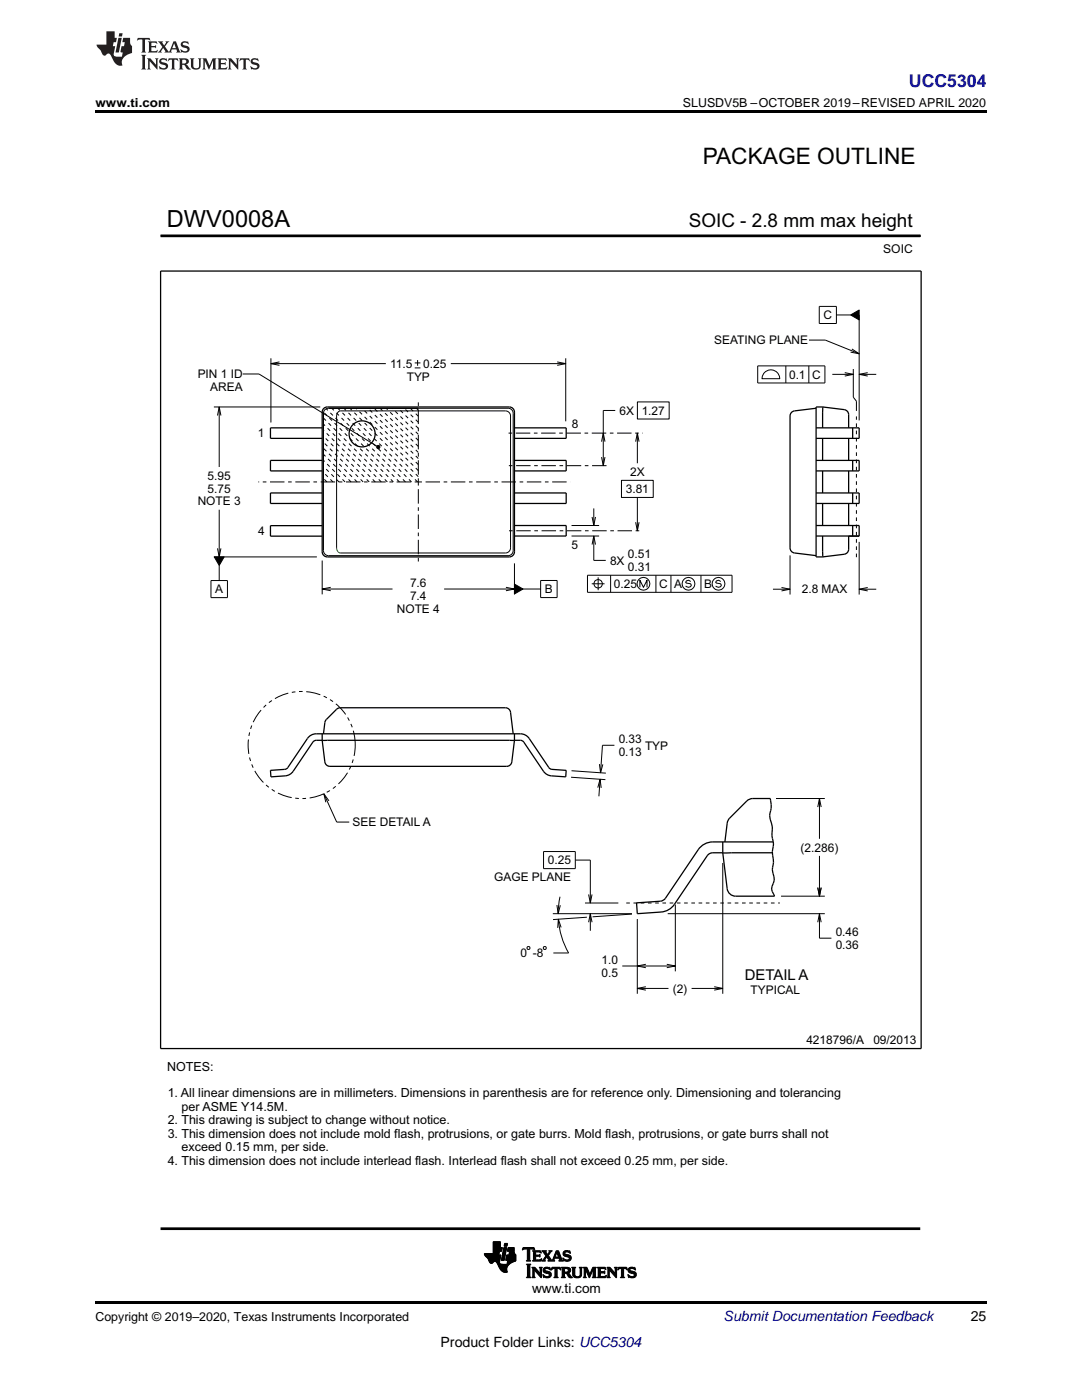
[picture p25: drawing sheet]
<svg xmlns="http://www.w3.org/2000/svg" width="216mm" height="279mm" viewBox="0 0 216 279" stroke-linecap="round" stroke-linejoin="round" font-family="sans-serif">
<defs><g id="words">
<text font-size="4.7" x="33.3" y="45.4">DWV0008A</text>
<text font-size="4.5" x="140.2" y="32.7">PACKAGE OUTLINE</text>
<text font-size="3.8" x="137.4" y="45.4">SOIC - 2.8 mm max height</text>
<text font-size="3.5" fill="#00f" x="181.4" y="17.3">UCC5304</text>
<text font-size="3" x="148.6" y="195.6">DETAIL A</text>
<text font-size="2.8" fill="#0000c8" x="144.4" y="263.6">Submit Documentation Feedback</text>
<g font-size="2.8">
<text x="193.7" y="263.6">25</text>
<text x="87.9" y="268.9">Product Folder Links: UCC5304</text>
</g>
<text font-size="2.7" x="106.2" y="258">www.ti.com</text>
<g font-size="2.5">
<text x="19" y="21.4">www.ti.com</text>
<text x="136.3" y="21.4">SLUSDV5B –OCTOBER 2019–REVISED APRIL 2020</text>
<text x="33.3" y="213.7">NOTES:</text>
<text x="33.5" y="219">1. All linear dimensions are in millimeters. Dimensions in parenthesis are for reference only. Dimensioning and tolerancing</text>
<text x="36.2" y="221.7">per ASME Y14.5M.</text>
<text x="33.5" y="224.4">2. This drawing is subject to change without notice.</text>
<text x="33.5" y="227.1">3. This dimension does not include mold flash, protrusions, or gate burrs. Mold flash, protrusions, or gate burrs shall not</text>
<text x="33.5" y="232.5">4. This dimension does not include interlead flash. Interlead flash shall not exceed 0.25 mm, per side.</text>
<text x="36.2" y="229.8">exceed 0.15 mm, per side.</text>
<text x="19" y="263.6">Copyright © 2019–2020, Texas Instruments Incorporated</text>
</g>
<g font-size="2.4">
<text x="176.2" y="50.5">SOIC</text>
<text x="164.3" y="63.7">C</text>
<text x="142.5" y="68.7">SEATING PLANE</text>
<text x="39.4" y="75.5">PIN 1 ID</text>
<text x="77.8" y="73.4">11.5</text>
<text x="81.2" y="76">TYP</text>
<text x="84.5" y="73.4">0.25</text>
<text x="157.4" y="75.6">0.1 C</text>
<text x="42" y="78">AREA</text>
<text x="123.6" y="82.8">6X 1.27</text>
<text x="51.5" y="87.3">1</text>
<text x="114.1" y="85.5">8</text>
<text x="41.4" y="95.8">5.95</text>
<text x="125.7" y="95">2X</text>
<text x="39.4" y="100.9">NOTE 3</text>
<text x="41.4" y="98.3">5.75</text>
<text x="124.9" y="98.4">3.81</text>
<text x="51.5" y="106.9">4</text>
<text x="114" y="109.5">5</text>
<text x="121.7" y="112.7">8X</text>
<text x="125.3" y="111.4">0.51</text>
<text x="125.3" y="114">0.31</text>
<text x="42.9" y="118.4">A</text>
<text x="81.8" y="117.1">7.6</text>
<text x="81.8" y="119.7">7.4</text>
<text x="108.7" y="118.4">B</text>
<text x="122.5" y="117.4">0.25</text>
<text x="131.5" y="117.4">C A</text>
<text x="140.5" y="117.4">B</text>
<text x="160" y="118.4">2.8 MAX</text>
<text x="79.2" y="122.2">NOTE 4</text>
<text x="123.5" y="148.3">0.33</text>
<text x="128.7" y="149.6">TYP</text>
<text x="123.5" y="150.9">0.13</text>
<text x="70.4" y="164.9">SEE DETAIL A</text>
<text x="109.3" y="172.5">0.25</text>
<text x="159.7" y="170">(2.286)</text>
<text x="98.6" y="175.9">GAGE PLANE</text>
<text x="103.8" y="191">0 -8</text>
<text x="166.8" y="186.8">0.46</text>
<text x="166.8" y="189.4">0.36</text>
<text x="120" y="192.4">1.0</text>
<text x="120" y="194.9">0.5</text>
<text x="134.2" y="198.1">(2)</text>
<text x="149.8" y="198.3">TYPICAL</text>
<text x="160.9" y="208.4">4218796/A</text>
<text x="174.3" y="208.4">09/2013</text>
</g>
</g></defs>
<path d="M19 22h177.8v.5h-177.8zM169.7 62.9l1.7-1v1.9zM75.2 89.1l.2-.2h.3l.1 .3-.1 .3h-.3l-.2-.1zM42.8 111.1h1.9l-1 1.7zM102.7 116.6l1.7 1-1.7 .9zM19 259.7h177.8v.5h-177.8z" fill="#000"/>
<g fill="none" stroke="#000" stroke-width=".2">
<path d="M32 47.1h151.6M183.6 46.9v.4M48.4 74.6h3.3l23.5 14.4M54.1 71.5v12.8M54.1 72.6h22.9M55.8 72.2l-1.7 .4 1.7 .3M82.8 72.4h1.1M82.8 73.4h1.1M83.3 71.9v1.1M90 72.6h22.9M111.2 72.2l1.7 .4-1.7 .3M112.9 71.5v12.6"/>
<path d="M151.2 73h13.4v3.4h-13.4zM152.8 74.2a1.78 1.78 0 0 1 1.8-.2 1.78 1.78 0 0 1 1 1.6h-3.6l.1-.5zM156.8 73v3.4M161.4 73v3.4M161.4 67.9h3.3l6.7 2.7M163.5 61.2h3.4v3.4h-3.4zM166.1 74.7h4.2M166.9 62.9h2.8M168.6 74.4l1.7 .3-1.7 .4M169.7 62.9l1.7-1v1.9zM170 69.6l1.4 1-1.7-.3M170.3 73.6v5.7l.6 .8v1.9"/>
<path d="M171.4 62.9v21M171.4 74.7h3.4M173.1 74.4l-1.7 .3 1.7 .4M42.7 81.2h21.2M43.4 82.9l.3-1.7 .4 1.7M43.7 81.2v12M64.8 81.8l.7-.3h35.9l.6 .2 .3 .3 .1 .5v27.4l-.2 .6-.4 .3-.4 .1h-35.8l-.7-.2-.3-.4-.1-.4v-27.4zM75.2 89.1l.2-.2h.3l.1 .3-.1 .3h-.3l-.2-.1zM120 88.1l.4-1.7 .3 1.7M120 91.2l.4 1.7 .3-1.7M122.8 81.9h-2.4v11M124 95.9h6.3v3.4h-6.3z"/>
<path d="M126.8 88.1l.4-1.7 .3 1.7M127.2 86.4v6.1M127.2 99.3v6.6M127.2 80.2h6.3v3.4h-6.3zM42.1 115.9h3.3v3.4h-3.3zM42.7 111.1h20.5M42.8 111.1h1.9l-1 1.7zM43.4 109.4l.3 1.7 .4-1.7M43.7 101.7v9.4M43.7 112.8v3.1M64.3 117.6h14M64.3 111.9v6.7"/>
<path d="M66 117.2l-1.7 .4 1.7 .3M67.2 109.3v-26.3l.1-.5 .3-.4 .3-.1h33l.7 .4 .3 .6v26.3l-.4 .8-.6 .3h-33M88.6 117.6h14.1M100.9 117.2l1.8 .4-1.8 .3M102.7 116.6l1.7 1-1.7 .9zM102.7 112.4v6.2M104.4 117.6h3.5M107.9 115.8h3.3v3.5h-3.3zM114 107h5.5M114 104.9h5.5M117.2 114.8h28.9v3.4h-28.9zM118.1 116.5h2.5"/>
<path d="M118.1 108.7l.4-1.7 .3 1.7M118.1 103.2l.4 1.7 .3-1.7M118.5 107v4.8h2.4M118.5 101.5v3.4M119.4 115.2v2.6M121.8 114.8v3.4M126.8 104.2l.4 1.7 .3-1.7M127.7 117.2v-1.4l.7 1.4 .7-1.4v1.4M130.9 114.8v3.4M133.9 114.8v3.4M137.8 116.1l-.4-.3-.4 .1-.2 .3 1 .3 .1 .3-.1 .3-.4 .1-.6-.3M139.9 114.8v3.4"/>
<path d="M143.8 116.1l-.4-.3-.5 .1-.1 .3 1 .3 .1 .3-.1 .3-.4 .1-.6-.3M154.2 117.6h3.4M155.9 117.2l1.7 .4-1.7 .3M157.6 110.8v7.9M171.4 117.6h3.4M171.4 108.1v10.6M173.1 117.2l-1.7 .4 1.7 .3M64.6 158.4l2.6 5.7h2.5M65.6 159.8l-1-1.4 .4 1.7M113.9 155.1l6.9 .5M114 153.8l6.9 .5M119.3 157.2l.4-1.7 .3 1.7"/>
<path d="M119.6 152.5l.2 1.7 .5-1.7M119.7 155.5l-.2 3.4M122.6 148.7h-2.4l-.4 5.5M154.8 159.4h9.8M163.5 159.4v8M108.5 169.9h6.3v3.5h-6.3zM111.7 179l-.3 3.3M114.8 171.6h3v8.6M117.5 178.5l.3 1.7 .3-1.7M144.2 172.2v26.1M155.9 178.9h8.7M163.2 177.1l.3 1.8 .4-1.8"/>
<path d="M163.2 161.1l.3-1.7 .4 1.7M163.5 170.8v8.1M105.3 188.9l.4 .2-.1 .4-.4-.2zM108.6 188.9l.4 .2-.2 .4-.4-.2zM110.3 182.3h15.8M111.1 180.6l.3 1.7 .4-1.6M111.4 183.4a15.8 15.8 0 0 0 2.1 6.8h-3.1M112 185.1l-.6-1.7-.1 1.8M116.7 180.2h6.7M117.1 183.1l-6.8 .4M117.5 184.1l.3-1.8 .3 1.8M117.8 182.3v3.5"/>
<path d="M124.2 192.8h10.6M126.1 182.4l-7.9 .6M127.2 183.4v14.9M127.2 197.3h6.2M128.9 192.4l-1.7 .4 1.7 .3M128.9 196.9l-1.7 .4 1.7 .3M133 192.4l1.8 .4-1.8 .3M133.2 182.3h31.4M134.8 180.5v13.4M138 197.3h6.2M142.5 196.9l1.7 .4-1.7 .3M163.2 184.1l.3-1.8 .4 1.8"/>
<path d="M163.5 182.3v4.9h2.4M96.6 250.2h3M96.7 250.3h2.9M96.7 250.4h2.9M96.7 250.4h2.8M96.7 250.5h3.3l-.2 1M96.8 250.6h3.1M96.9 250.7h3M96.9 250.8h3M97 250.8h2.9M97.1 250.9h2.8M97.1 251h2.8"/>
<path d="M97.2 251h2.6M97.3 251.1h2.5M97.3 251.2h2.5M97.4 251.2h2.4M97.4 251.3h2.4M97.4 251.3l.5 .8h.3l.4-.3h.4l.8 1.5 .6 .5 .4 .1h.5l-.2-.7M97.4 251.4h2.4M97.5 251.4h2.3M97.5 251.5h2.3M97.5 251.6h2.2M97.6 251.6h2.1M97.6 251.7h2.1"/>
<path d="M97.6 251.8h1M97.7 251.8h.8M97.7 251.9h.7M97.7 252h.7M97.8 252.1h.5M97.9 252.1h.3M98.4 250.1h1.2M98.4 250h1.2M98.4 249.9h1.3M98.4 249.8h1.3M98.4 249.7h1.3M98.4 250.2v-2.4h1.5v1.2h.4l-.2 .7h-.4l-.2 .8"/>
<path d="M98.4 249.7h1.7M98.4 249.6h1.7M98.4 249.5h1.7M98.4 249.5h1.8M98.4 249.4h1.8M98.4 249.3h1.8M98.4 249.2h1.8M98.4 249.1h1.8M98.4 249h1.9M98.4 248.9h1.5M98.4 248.8h1.5M98.4 248.7h1.5"/>
<path d="M98.4 248.6h1.5M98.4 248.5h1.5M98.4 248.4h1.5M98.4 248.3h1.5M98.4 248.2h1.5M98.4 248.1h1.5M98.4 248h1.5M98.4 247.9h1.5M98.9 251.8h.8M99 251.8h.7M99.1 251.9h.6M99.1 252h.6"/>
<path d="M99.2 252.1h.5M99.2 252.2h.6M99.3 252.3h.6M99.3 252.3h1M99.3 252.4h2.3M99.4 252.5h2.1M99.4 252.5h2M99.4 252.6h2M99.5 252.7h1.8M99.5 252.8h1.7M99.6 252.9h1.6M99.6 250.2h-3l.2 .4 .6 .7"/>
<path d="M99.6 253h1.6M99.7 253.1h1.4M99.7 251.8v.3l.2 .2h1.7M99.7 253.2h1.4M99.8 251.5l-.1 .3M99.8 253.3h1.3M99.9 253.4h1.2M99.9 253.5h1.2M100 253.5h1.1M100 251.5h.6M100 251.4h.6M100.1 251.4h.5"/>
<path d="M100.1 251.3h.6M100.1 253.6h1.1M100.1 251.2h.6M100.1 251.1h.6M100.1 251h.6M100.1 250.9h.6M100.2 253.7h1M100.2 250.8h.6M100.2 250.7h.6M100.2 250.6h.6M100.2 250.5h.6M100.2 250.4h.6"/>
<path d="M100.3 250.4h.5M100.3 250.3h.6M100.3 250.2h.6M100.3 250.1h.6M100.3 250h.6M100.3 249.9h.6M100.4 253.8h.8M100.4 249.8h.6M100.4 249.7h.6M100.4 249.6h.6M100.4 249.5h.6M100.4 249.4h.6"/>
<path d="M100.5 249.3h.5M100.5 249.3h.6M100.5 249.2h.6M100.5 249.1h.6M100.5 253.9h.7M100.5 249h.6M100.5 249h.6l-.5 2.6h-.6zM100.6 248.7h.6M100.6 248.6h.6M100.6 248.5h.6M100.6 248.4h.6M100.7 248.3h.5"/>
<path d="M100.7 248.3h.6M100.7 248.2h.6M100.7 248.1h.6l-.1 .6h-.6zM100.8 253.9h.1M100.9 251.4h2.1M100.9 251.3v.2l.4 .1M100.9 251.3h2.1M100.9 251.5h2.1M100.9 251.2h2.1M100.9 251.2v.1M101 251.1h2M101 251h2"/>
<path d="M101 250.9h2M101 250.8h2M101 250.7h2M101 250.6h2M101.1 250.6h1.9M101.2 252.3h.5M101.2 252.2h.6M101.2 252.1h.7M101.2 252.1h.8M101.2 252h.9M101.2 251.9h1M101.2 249.7h1.4"/>
<path d="M101.2 251.8h1.2M101.3 249.6h1.3M101.3 251.8h1.3M101.3 249.5h1.3M101.3 251.7h1.5M101.3 251.6h1.7M101.3 249.4h1.3M101.3 251.6l-.1 .7M101.3 249.3h1.3M101.3 249.2h1.3M101.3 249.1h1.3M101.4 249.1h1.2"/>
<path d="M101.4 249h1.2M101.5 250.5l.2-.8h-.5l.2-.7h1.2v1l.4 .4v1.3M101.5 250.4h1.4M101.6 250.3h1.2M101.6 250.2h1.1M101.6 250.1h1.1M101.6 250h1M101.6 249.9h1M101.7 249.8h.9M101.7 249.7h.9M101.8 252.2l-.5 .5-.2 .5M103 251.7l-1.2 .5"/>
<path d="M103 250.5h-1.9l-.2 .7M104.2 249.4h.1M104.3 249.3h.2M104.3 249.2h2.3M104.3 249.1h2.3M104.4 249h2.2M105 251.6h.9M105 255h1M105.1 252.4h.8M105.2 251.5h.6M105.2 254.9h.6M105.2 249.3h.5"/>
<path d="M105.2 252.5h.6M105.2 251.4h.5M105.2 249.4l-.1-.1h-.4l-.5 .2 .2-.5h2.2l.1 .5-.5-.2h-.4l-.1 .1M105.2 251.3l-.2 .3M105.2 251.3h.5M105.2 251.2h.5M105.2 251.1h.5M105.2 251h.5M105.2 250.9h.5M105.2 250.8h.5M105.2 250.7h.5M105.2 250.6h.5"/>
<path d="M105.2 250.5h.5M105.2 250.4h.5M105.2 250.3h.5M105.2 250.2h.5M105.2 250.1h.5M105.2 250h.5M105.2 249.9h.5M105.2 249.8h.5M105.2 249.7h.5M105.2 249.6h.5M105.2 249.5h.5M105.2 249.4h.5"/>
<path d="M105.2 249.4v1.9M105.2 254.8h.5M105.2 252.6h.5M105.2 254.7h.5M105.2 254.7v-2.1l-.2-.3h1l-.3 .3v2.1M105.2 254.7l-.2 .3h1l-.3-.3M105.2 254.6h.5M105.2 254.5h.5M105.2 254.4h.5M105.2 254.3h.5M105.2 254.2h.5M105.2 254.1h.5"/>
<path d="M105.2 254h.5M105.2 253.9h.5M105.2 253.8h.5M105.2 253.7h.5M105.2 253.6h.5M105.2 253.5h.5M105.2 253.4h.5M105.2 253.3h.5M105.2 253.2h.5M105.2 253.1h.5M105.2 253h.5M105.2 252.9h.5"/>
<path d="M105.2 252.8h.5M105.2 252.7h.5M105.7 251.3l.2 .3M105.7 249.4v1.9M106.1 255h.7M106.1 252.9h.6M106.2 253h.6M106.2 251.6h1.8M106.3 254.9h.4M106.3 253.1h.6M106.3 254.8h.3M106.3 249.7h1.6"/>
<path d="M106.3 253.2h.7M106.3 254.7l-.2 .3h.7l-.2-.3M106.3 254.7h.3M106.3 254.6h.3M106.3 254.5h.3M106.3 254.4h.3M106.3 254.3h.3M106.3 254.2h.3M106.3 254.1h.3M106.3 254h.3M106.3 253.9h.3M106.3 253.8h.3"/>
<path d="M106.3 253.7h.3M106.3 253.6h.3M106.3 253.5h.3M106.3 253.4h.9M106.3 253.3h.8M106.4 251.5h1.6M106.4 249.8h1.5M106.4 251.4h.5M106.4 249.9h.5M106.4 249.9l-.2-.3h1.7l.1 .5M106.4 251.3l-.2 .3M106.4 250.5h1.1l.3-.2-.1 .5"/>
<path d="M106.4 251.3h.5M106.4 251.2h.5M106.4 251.1h.5M106.4 251h.5M106.4 250.9h.5M106.4 250.8h.5M106.4 250.7h.5M106.4 250.7h1.4M106.4 250.6h1.4M106.4 250.4h.5M106.4 250.3h.5M106.4 250.2h.5"/>
<path d="M106.4 250.1h.5M106.4 250h.5M106.4 249.9v1.4M106.5 249.3h.2M106.6 253.5h.1M106.6 253.5v1.2M106.6 253.5l1.5 1.5v-1.8l.1-.3h-.6l.2 .3v.9M106.6 249.4h.1M106.7 253.5h.5M106.7 253.6h.6M106.8 253.7h.6M106.9 250l.1-.1h.5l.5 .2"/>
<path d="M106.9 250v.5M106.9 253.8h.6M107 253.9h.6M107.1 254h.6M107.2 254.1h.9M107.2 254.2h.9M107.3 254.3h.8M107.4 254.4h.7M107.5 254.5h.6M107.5 250.5h.3M107.6 254.6h.5M107.6 252.9h.6"/>
<path d="M107.6 250.7h.2M107.7 251.4h.3M107.7 250.4h.1M107.7 254.7h.4M107.7 249.9h.3M107.7 250.9l-.2-.2h-.6v.7h.8l.4-.2-.2 .5-1.7-.1M107.7 253h.4M107.7 254.8h.4M107.8 253.1h.3M107.8 254.1l-1.1-1.2h-.6l.2 .3v1.5M107.8 253.2h.3M107.8 254h.3"/>
<path d="M107.8 253.9h.3M107.8 253.8h.3M107.8 253.7h.3M107.8 253.6h.3M107.8 253.5h.3M107.8 253.4h.3M107.8 253.3h.3M107.8 254.9h.3M107.8 250h.2M107.9 251.3h.2M107.9 255h.2M107.9 250.1h.1"/>
<path d="M108 251.2h.1M108.1 251.6h.7M108.2 249.7h.8M108.3 251.5h.4M108.3 254.4l.8 .4 .4-.1 .1-.2M108.3 254.4h.1M108.3 249.8h.6M108.3 254.5h.2M108.4 254.6h.2M108.4 253.5l.2 .4 .9 .3 .1 .3M108.4 253.5h.4M108.4 253.4h.3"/>
<path d="M108.4 253.6h.5M108.4 251.4h.3M108.4 254.7h.3M108.4 253.3h.3M108.4 253.7h.9M108.4 249.9h.5M108.4 254.8h.7M108.4 253.2h.4M108.4 254.9h1.4M108.4 253.8h1.2M108.4 251.3l-.3 .3M108.5 251.3h.3"/>
<path d="M108.5 255h.1M108.5 250h.5M108.5 253.1h1.3M108.5 251.2h.3M108.5 253.9h1.3M108.5 250.1h.6M108.6 253h1.2M108.6 251.1h.3M108.6 250.2h.5M108.7 251h.2M108.7 250.3h.5M108.7 254h1.2"/>
<path d="M108.7 250.9h.3M108.7 253.4l.2 .2 .9 .3 .2 .5M108.7 253.4l.1-.2h.4l.7 .3-.2-.6-.1 .1-.5-.1-.6 .2-.1 .4M108.7 250.4h.9M108.8 255h.8M108.8 252.9h.6M108.8 250.8h.8M108.8 250.5h.7M108.8 251.6l-.1-.2 .4-.6 .4 .6-.2 .2M108.9 250.7h.6M108.9 250.6h.5M109 254.1h1"/>
<path d="M109 249.9l-.1-.1 .2-.2h-1l.8 1-.5 .7M109 249.9l.3 .5 .3-.6-.1-.2h.7l-.8 1M109.2 250.9h.5M109.2 251h.5M109.3 254.8h.6M109.3 251.1h.5M109.3 251.6h1.4M109.3 250.3h.3M109.4 251.2h.5M109.4 254.2h.6M109.4 250.2h.3M109.4 250.6l.7 .9 .9-1.9h.4l.7 1.8 .3 .2"/>
<path d="M109.4 251.3h.5M109.5 250.1h.3M109.5 253.2h.3M109.5 251.4h.5M109.5 251.5h.6M109.5 254.7h.4M109.5 250h.3M109.5 254.3h.5M109.6 249.7h.5M109.6 254.6h.4M109.6 249.9h.3M109.6 254.4h.4"/>
<path d="M109.6 254.5h.4M109.6 252.9h.1M109.6 249.8h.4M109.6 253.3h.2M109.8 253.4h.1M110 253.4h.1M110 253.3h.2M110 254.4l-.2 .4-.6 .2-.6-.1-.1 .1-.2-.6M110 253.2h.3M110.1 253.1h1.7M110.1 253h1.7M110.1 252.9h1.7"/>
<path d="M110.2 251.5h.4M110.3 251.4h.3M110.3 251.3h.3M110.4 251.2h.2M110.4 251.1h1.6M110.4 251h1.6M110.5 250.9h1.5M110.5 250.8h1.4M110.5 255h.9M110.5 250.7h.3M110.6 250.7h.3M110.6 251.3v.2l.1 .1"/>
<path d="M110.6 250.6h.3M110.7 250.5h.2M110.7 254.9h.5M110.7 251.1l-.1 .2M110.7 250.4h.3M110.7 254.8h.5M110.7 253.2h.5M110.7 250.3h.3M110.7 254.7h.5M110.7 253.3v-.1h-.3l-.4 .3 .1-.6h1.7l.1 .6-.4-.3h-.3v.1M110.7 254.7l-.2 .3h.9l-.2-.3M110.7 254.6h.5"/>
<path d="M110.7 254.5h.5M110.7 254.4h.5M110.7 254.3h.5M110.7 254.2h.5M110.7 254.1h.5M110.7 254h.5M110.7 253.9h.5M110.7 253.8h.5M110.7 253.7h.5M110.7 253.6h.5M110.7 253.5h.5M110.7 253.4h.5"/>
<path d="M110.7 253.3h.5M110.7 253.3v1.4M110.8 250.2h.2M110.8 250.9l.3-.9 .3 .9M110.8 250.1h.3M110.8 250h.8M110.9 249.9h.7M110.9 249.8h.6M111 249.7h.5M111.2 250.1h.4M111.2 253.3v1.4M111.2 250.2h.5"/>
<path d="M111.2 250.3h.5M111.3 250.4h.4M111.3 250.5h.5M111.3 250.6h.5M111.4 250.7h.4M111.4 250.7h.5M111.5 251.6h.9M111.5 251.1l.1 .4-.1 .1M111.6 251.2h.5M111.6 251.3h.5M111.6 253.2h.3M111.6 251.5h.6"/>
<path d="M111.6 251.4h.5M111.8 253.3h.1M111.8 253.4h.1M112 255h.8M112 252.9h1.3M112.1 253h1.5M112.1 254.9h.6M112.2 253.1h1.5M112.2 254.8h.4M112.2 253.2h.4M112.2 254.7l-.2 .3h.8l-.2-.3M112.2 254.2h.8l.3 .4"/>
<path d="M112.2 254.7h.4M112.2 254.6h.4M112.2 254.5h.4M112.2 254.4h.4M112.2 254.3h.4M112.2 254.1h1.2M112.2 254h1.3M112.2 253.9h1.5M112.2 253.8h.4M112.2 253.7h.4M112.2 253.6h.4M112.2 253.5h.4"/>
<path d="M112.2 253.4h.4M112.2 253.3h.4M112.3 251.1h.1M112.3 251h.1M112.3 251.2h.2M112.3 250.2l.2 .4 .9 .3 .2 .2M112.3 251l.8 .4h.3l.2-.3M112.3 250.2h.4M112.3 250.3h.5M112.3 250.1h.4l.1 .2 .9 .3 .3 .5-.3 .5-.6 .1-.5-.1-.2 .1-.1-.7M112.4 251.3h.3M112.4 250.4h.7"/>
<path d="M112.4 250h.3M112.4 251.4h.5M112.4 250.5h1.1M112.4 251.5h1.4M112.4 249.9h.4M112.4 251.6h.2M112.5 250.6h1.2M112.5 249.8h1.3M112.6 250.7h1.3M112.6 249.7h1.1M112.6 254.1v.6M112.7 251.6h.9"/>
<path d="M112.7 250.1l.1-.2 .4-.1 .6 .4M112.8 250.7h1.1M112.8 249.6h.5M113 251.7h.3M113.1 254.2h.5M113.1 254.3h.6M113.2 254.4h.5M113.2 254.5h.6M113.2 250.8h.8M113.2 253.2h.6M113.3 253.8h.5M113.3 254.6h.5"/>
<path d="M113.3 254.6l.4 .4h.5M113.3 254.1l.4 .3M113.3 254v.1M113.3 254.7h.6M113.3 253.3h.6M113.3 253.7h.5M113.4 251.4h.5M113.4 253.6h.5M113.4 253.4h.5M113.4 249.9h.4M113.4 253.5l-.1 .3-.3 .1M113.4 253.5h.5"/>
<path d="M113.4 253.5l-.2-.3h-.5l-.1 .7M113.4 254.8h.6M113.5 254.9h.6M113.5 250.9h.5M113.5 251.3h.4M113.6 251h.4M113.6 251.2h.4M113.6 250h.2M113.6 251.1h.4M113.6 255h.6M113.7 250.1h.1M113.7 254.4l.5 .6"/>
<path d="M113.8 250.2l-.1-.6-.2 .1-.4-.1-.6 .1-.2 .5M113.8 250.2h.1M113.9 253.5l-.1-.3-.3-.2-1.5-.1 .2 .3v1.5M113.9 253.5l-.2 .3-.4 .2M114.1 252.9h.8M114.2 253h.6M114.2 253.1h.5M114.3 253.2h.4M114.3 254.3h.4M114.3 254.2h.4M114.3 254.1h.4M114.3 254h.4"/>
<path d="M114.3 253.9h.4M114.3 253.8h.4M114.3 253.7h.4M114.3 253.6h.4M114.3 253.5h.4M114.3 253.4h.4M114.3 253.3h.4M114.3 254.4h.4M114.3 254.5h.4M114.3 254.6h.5M114.3 254.7h.5M114.4 254.8h.7"/>
<path d="M114.5 254.9h1.3M114.7 254.3v-1.1l.2-.3h-.8l.2 .3v1.3l.2 .4 .5 .1h.6l.3-.3 .2-.4M114.7 254.3l.1 .4 .4 .1 .4-.1 .2-.4M114.7 255h1M115.4 254.8h.5M115.6 252.9h.6M115.6 254.7h.4M115.7 253h.4M115.7 254.6h.3M115.7 254.5h.3M115.7 253.1h.4M115.8 254.4h.2"/>
<path d="M115.8 253.2h.3M115.8 254.3v-1.1l-.2-.3h.6l-.1 .3v1.1M115.8 254.3h.3M115.8 254.2h.3M115.8 254.1h.3M115.8 254h.3M115.8 253.9h.3M115.8 253.8h.3M115.8 253.7h.3M115.8 253.6h.3M115.8 253.5h.3M115.8 253.4h.3"/>
<path d="M115.8 253.3h.3M116.4 255h.6M116.4 252.9h.7M116.5 253h.7M116.5 254.9h.4M116.5 253.1h.7M116.6 254.8h.2M116.6 253.2h.6M116.6 254.7h.2M116.6 254.7v-1.5l-.2-.3h.7l.6 1.4 .6-1.4h.7l-.2 .3v1.5M116.6 254.7l-.2 .3h.6l-.2-.3M116.6 254.6h.2"/>
<path d="M116.6 254.5h.2M116.6 254.4h.2M116.6 254.3h.2M116.6 254.2h.2M116.6 254.1h.2M116.6 254h.2M116.6 253.9h.2M116.6 253.8h.2M116.6 253.7h.2M116.6 253.6h.2M116.6 253.5h.2M116.6 253.4h.7"/>
<path d="M116.6 253.3h.7M116.8 254.7v-1.3l.8 1.6 .7-1.6v1.3M116.9 253.5h.5M116.9 253.6h.5M117 253.7h.5M117 253.8h.5M117.1 253.9h.4M117.1 254h.5M117.2 254.1h.4M117.2 254.2h.5M117.2 254.3h.7M117.3 254.4h.6"/>
<path d="M117.3 254.5h.6M117.4 254.6h.4M117.4 254.7h.4M117.4 254.8h.3M117.5 254.9h.2M117.5 255h.2M117.7 254.2h.3M117.8 254.1h.2M117.8 254h.3M117.9 253.9h.2M117.9 253.8h.3M117.9 253.7h.3"/>
<path d="M118 253.6h.2M118 253.5h.3M118.1 253.4h.7M118.1 253.3h.7M118.1 253.2h.7M118.2 255h.8M118.2 253.1h.6M118.2 253h.7M118.3 252.9h.7M118.3 254.9h.6M118.3 254.8h.5M118.3 254.7h.5"/>
<path d="M118.3 254.7l-.1 .3h.8l-.2-.3M118.3 254.6h.5M118.3 254.5h.5M118.3 254.4h.5M118.3 254.3h.5M118.3 254.2h.5M118.3 254.1h.5M118.3 254h.5M118.3 253.9h.5M118.3 253.8h.5M118.3 253.7h.5M118.3 253.6h.5"/>
<path d="M118.3 253.5h.5M119.2 255h1.7M119.2 252.9h1.6M119.3 253h1.5M119.3 254.9h1.6M119.4 253.1h1.5M119.4 254.8h1.5M119.4 253.2h.4M119.4 254.7h.4M119.4 254.6h.4M119.4 254.5h.4M119.4 254.4h.4"/>
<path d="M119.4 254.3h.4M119.4 254.2h.4M119.4 254.1h.4M119.4 254h1.3M119.4 253.9h1.3M119.4 253.8h1.3M119.4 253.7h.4M119.4 253.6h.4M119.4 253.5h.4M119.4 253.4h.4M119.4 253.3h.4M119.8 253.3l.1-.1h.6l.4 .2"/>
<path d="M119.8 254v.7h.2M119.8 253.3v.5M120.3 253.8l.4-.2v.6l-.4-.2M120.6 254.1h.1M120.6 253.7h.1M120.6 254.2h.1M120.7 253.2h.2M120.8 254.7h.2M120.8 253.3h.1M120.9 253.4h.1M120.9 253.4l-.1-.5h-1.6l.2 .3v1.5M120.9 254.6h.1"/>
<path d="M121 254.5h.1M121 254.5l-.6 .2M121 254.5l-.1 .5h-1.7l.2-.3M121.1 255h.7M121.1 252.9h.6M121.2 253h.6M121.2 254.9h.4M121.3 253.1h.6M121.3 254.8h.3M121.3 253.2h.7M121.3 254.7l-.2 .3h.7l-.2-.3M121.3 254.7h.3"/>
<path d="M121.3 254.6h.3M121.3 254.5h.3M121.3 254.4h.3M121.3 254.3h.3M121.3 254.2h.3M121.3 254.1h.3M121.3 254h.3M121.3 253.9h.3M121.3 253.8h.3M121.3 253.7h.3M121.3 253.6h.3M121.3 253.5h.3"/>
<path d="M121.3 253.4h.8M121.3 253.3h.8M121.6 253.5h.1M121.6 253.5v1.2M121.6 253.5l1.4 1.5v-1.8l.2-.3h-.6l.2 .3-.1 .9-1-1.2h-.6l.2 .3v1.5M121.6 253.5h.6M121.7 253.6h.6M121.8 253.7h.6M121.9 253.8h.6M122 253.9h.6M122.1 254h.5M122.1 254.1h.9"/>
<path d="M122.2 254.2h.8M122.3 254.3h.7M122.4 254.4h.6M122.5 254.5h.5M122.6 254.6h.4M122.6 252.9h.6M122.6 254.7h.4M122.7 253h.4M122.7 254.8h.3M122.7 253.1h.4M122.8 253.2h.2M122.8 254h.2"/>
<path d="M122.8 253.9h.2M122.8 253.8h.2M122.8 253.7h.2M122.8 253.6h.2M122.8 253.5h.2M122.8 253.4h.2M122.8 253.3h.2M122.8 254.9h.2M122.9 255h.1M123.2 253.4h.1M123.3 253.3h.1M123.3 253.2h.2"/>
<path d="M123.3 253.1h1.8M123.4 253h1.7M123.4 252.9h1.7M123.8 255h.9M123.9 254.9h.6M124 254.8h.4M124 253.2h.4M124 253.3l-.1-.1h-.2l-.5 .3 .2-.6h1.6l.2 .6-.4-.3h-.3l-.1 .1M124 254.7l-.2 .3h.9l-.3-.3M124 254.7h.4M124 254.6h.4M124 254.5h.4"/>
<path d="M124 254.4h.4M124 254.3h.4M124 254.2h.4M124 254.1h.4M124 254h.4M124 253.9h.4M124 253.8h.4M124 253.7h.4M124 253.6h.4M124 253.5h.4M124 253.4h.4M124 253.3h.4"/>
<path d="M124 253.3v1.4M124.4 253.3v1.4M124.9 253.2h.2M125 253.3h.2M125.1 253.4h.1M125.3 254.4l.8 .4 .4-.1 .1-.2M125.3 254.4h.1M125.3 254.5h.1M125.3 254.6h.3M125.3 253.5l.2 .4 .9 .3 .2 .3M125.3 253.5h.4M125.3 253.4h.4"/>
<path d="M125.3 253.6h.5M125.3 254.7h.4M125.3 253.3h.4M125.4 253.7h.8M125.4 254.8h.6M125.4 253.2h.4M125.4 254.9h1.3M125.4 253.8h1.2M125.4 255h.1M125.4 253.1h1.3M125.5 253.9h1.3M125.5 253h1.2"/>
<path d="M125.6 254h1.3M125.7 253.4l.1 .2 1 .3 .2 .5M125.7 253.4l.1-.2h.3l.7 .3-.1-.6-.2 .1-.5-.1-.5 .2-.2 .4M125.7 255h.9M125.7 252.9h.7M125.9 254.1h1M126.2 254.8h.6M126.3 254.2h.7M126.4 253.2h.4M126.5 254.7h.4M126.5 254.3h.5M126.6 254.6h.3"/>
<path d="M126.6 254.4h.4M126.6 254.5h.4M126.6 252.9h.1M126.6 253.3h.2M126.7 253.4h.1M127 254.4l-.2 .4-.7 .2-.5-.1-.2 .1-.1-.6"/>
<circle cx="119.3" cy="116.5" r=".85"/>
<circle cx="128.4" cy="116.5" r="1.27"/>
<circle cx="137.4" cy="116.5" r="1.27"/>
<circle cx="143.4" cy="116.5" r="1.27"/>
</g>
<g fill="none" stroke="#000" stroke-width=".26">
<path d="M32 54.1h151.8v155.2h-151.8zM64.3 85.4h-10.3v2.1h10.3M64.3 91.9h-10.3v2.1h10.3M64.3 98.4h-10.3v2.1h10.3M64.7 81.4l.6-.2h36.3a1.02 1.02 0 0 1 1.1 1v27.9a1.02 1.02 0 0 1-1.1 1h-36.3a1.02 1.02 0 0 1-1-1v-27.9v-.3zM65.5 81.5h18M102.7 98.4h10.3v2.1h-10.3M102.7 91.9h10.3v2.1h-10.3M102.7 85.4h10.3v2.1h-10.3M162.8 81.5l-4.3 .5a1.02 1.02 0 0 0-.9 1v26.3a1.02 1.02 0 0 0 .9 1.1l4.3 .5M162.8 98.4h8.6v2.1h-8.6M162.8 91.9h8.6v2.1h-8.6"/>
<path d="M162.8 85.4h8.6v2.1h-8.6M164.1 81.2h-1.3v29.9h1.3M164.1 87.5v4.4M164.1 94v4.4M164.1 81.2l4.3 .5a1.02 1.02 0 0 1 .9 1.1v2.6M164.1 81.2v4.2M169.3 87.5v4.4M169.3 94v4.4M170.1 85.4v2.1M170.1 91.9v2.1M170.1 98.4v2.1M64.3 104.9h-10.3v2.1h10.3"/>
<path d="M102.7 104.9h10.3v2.1h-10.3M162.8 104.9h8.6v2.1h-2.1M162.8 107h8.6M164.1 110.1h.1M164.1 100.5v4.4M164.1 107v3.1M164.1 110.1v1M169.3 107v2.6a1.02 1.02 0 0 1-.9 1l-4.3 .5M169.3 100.5v4.4M170.1 104.9v2.1M64.3 147.7l-1.5 .1-.4 .3-3.9 5.8-.5 .6-1.1 .3-2.8 .2-.1-1.3 2.8-.2 .5-.1 4-6a2.12 2.12 0 0 1 1.8-1h40.7a2.12 2.12 0 0 1 1.8 1l4.1 6 .4 .1 2.9 .2-.1 1.3-2.9-.2-1-.3-.6-.6-3.9-5.8-.4-.3-1.4-.1M64.3 147.7l.5 4.3a1.02 1.02 0 0 0 1 .9h35.3a1.02 1.02 0 0 0 1-.9l.6-4.3"/>
<path d="M64.3 147.7h1M64.3 146.4v1.3M64.5 146.4l.5-2.6 2.2-2.3 .4-.2 33.3-.1a1.02 1.02 0 0 1 1 .9l.5 4.3M65.3 147.7h.1M65.3 147.7h36.3M101.6 147.7h.1M101.6 147.7h1.1M102.7 146.4v1.3M144.2 170.2h1.7M144.2 168v2.2M144.6 168l.7-4.3 3.7-3.8 .9-.5h3.8a5.5 5.5 0 0 1-.1 3.3l.1 .8a5.4 5.4 0 0 1 .3 3.3l.1 .5a3.9 3.9 0 0 1 0 2.7l.1 .7a5.3 5.3 0 0 1-.1 2.9 4.1 4.1 0 0 1 .2 2.7 1.69 1.69 0 0 0 .1 2.1l.1 .5h-7.7a1.71 1.71 0 0 1-1.7-1.5l-.9-7.2M145.9 170.2h.1"/>
<path d="M145.9 170.2h8.2M154.3 168h-12.1a3.5 3.5 0 0 0-2.9 1.6l-6.7 9.9-.8 .4-4.8 .3 .2 2.1 4.7-.3a3.5 3.5 0 0 0 2.7-1.5l6.5-9.7a1.36 1.36 0 0 1 1.1-.6h2"/>
<circle cx="72.3" cy="86.6" r="2.6"/>
</g>
<path d="M32 47.1h151.6M32 245.2h151.6" fill="none" stroke="#000" stroke-width=".54"/>
<g fill="none" stroke="#000" stroke-width=".2" stroke-dasharray=".7 .7" stroke-linecap="butt">
<path d="M65.2 96.2l-.7-.7M66.4 96.2l-1.9-1.9M67.6 96.2l-3.1-3.1M68.9 96.2l-4.4-4.3M70.1 96.2l-5.6-5.5M71.3 96.2l-6.8-6.7M72.5 96.2l-8-7.9M73.7 96.2l-9.2-9.1M74.9 96.2l-10.4-10.4M76.1 96.2l-11.6-11.6M77.3 96.2l-12.8-12.8M78.5 96.2l-13.9-13.9"/>
<path d="M79.7 96.2l-14.6-14.6M80.9 96.2l-14.7-14.7M82.1 96.2l-14.7-14.7M83.3 96.2l-14.7-14.7M83.5 95.1l-13.7-13.6M83.5 93.9l-12.5-12.4M83.5 92.7l-11.3-11.2M83.5 91.5l-10.1-10M83.5 90.3l-8.9-8.8M83.5 89.1l-7.7-7.6M83.5 87.9l-6.4-6.4M83.5 86.7l-5.2-5.2"/>
<path d="M83.5 85.5l-4-4M83.5 84.3l-2.8-2.8M83.5 83.1l-1.6-1.6M83.5 81.9l-.4-.4M170.9 111.2v-28.1M125 180.2h30.6"/>
</g>
<path d="M83.5 96.2v16.6M83.5 96.2v-16.1M83.5 96.2h-31.9M83.5 96.2h30.3M101.5 86.4h26.8M101.5 92.9h19.9M101.6 105.9h26.4" fill="none" stroke="#000" stroke-width=".2" stroke-dasharray=".7 .7 2.9 .7" stroke-linecap="butt"/>
<circle cx="60.2" cy="148.7" r="10.7" fill="none" stroke="#000" stroke-width=".2" stroke-dasharray="2.9 .7 .7 .7 .7 .7" stroke-linecap="butt"/>
<path d="M67.2 109.3l.2 .7 .5 .4" fill="none" stroke="#00a800" stroke-width=".2"/>
<g fill="#231f20">
<path d="M27.5 7.6l-.1 .5 .4-.2h.6v.1v2.1l-.2 .4h1l-.3-.4v-2.1l.1-.1h.5l.5 .2-.2-.5zM29.5 8.3l.2 .3v1.5l-.2 .4h1.8l.2-.6a1.04 1.04 0 0 1-1.3 .2v-.7h.6l.3 .2v-.6l-.3 .2h-.6v-.6l.8-.1 .4 .3-.2-.5zM31.5 8.3l.9 1.1-.9 1.1h.8l-.2-.2 .5-.7 .4 .7-.2 .2h1.5l-.1-.2 .1-.4h.9l.1 .4-.2 .2h1l-.3-.3-.7-1.9h-.5l-.9 2-.8-1 .9-1h-.8l.1 .3-.3 .5-.4-.6 .2-.2zM34.7 8.6l.4 1h-.7zM36.3 8.4a.63 .63 0 0 0-.2 .7 .63 .63 0 0 0 .6 .4l.6 .2 .1 .2a.75 .75 0 0 1-.7 .4 .75 .75 0 0 1-.6-.5l.1 .7 .1-.1a1.11 1.11 0 0 0 1.5-.6 1.13 1.13 0 0 0-1.2-.8l-.1-.4a1.04 1.04 0 0 1 1.2 .2l-.2-.5-.1 .1-.5-.2zM28.2 10.9l.2 .4v2.2l-.2 .4h1l-.3-.4v-2.2l.3-.4zM29.3 11.6l.3 .4v1.5l-.3 .4h.8l-.2-.4v-1.3l1.5 1.7v-1.9l.2-.4h-.7l.2 .4v.9l-1.1-1.3zM32 11.8a.62 .62 0 0 0-.2 .7 .62 .62 0 0 0 .6 .4l.6 .1 .1 .3a.76 .76 0 0 1-.7 .3 .76 .76 0 0 1-.6-.4l.1 .7 .1-.1a1.11 1.11 0 0 0 1.5-.6 1.13 1.13 0 0 0-1.2-.8l-.1-.4a1.04 1.04 0 0 1 1.2 .2l-.2-.6-.1 .1-.5-.1zM33.7 11.6l-.2 .6a.61 .61 0 0 1 .8-.3v1.6l-.2 .4h.9l-.2-.4v-1.6a.63 .63 0 0 1 .8 .3l-.2-.6zM35.6 11.6l.3 .4v1.5l-.3 .4h1l-.2-.2v-.8l.5 .2a.76 .76 0 0 0 1.2 .7l-1-1a.58 .58 0 0 0 .6-.5 .58 .58 0 0 0-.5-.6zM36.4 11.9h.1a.45 .45 0 0 1 .5 .1 .45 .45 0 0 1 .1 .5l-.7 .2zM37.9 11.6l.2 .2a2.17 2.17 0 0 0 .3 1.9 .99 .99 0 0 0 1.6-.6v-1.1l.2-.4h-.7l.2 .2a1.92 1.92 0 0 1-.2 1.8 .6 .6 0 0 1-.9-.5v-1.1l.2-.4zM40.4 11.6l.2 .4v1.5l-.2 .4h.7l-.2-.4v-1.4l.8 1.8 .8-1.8v1.4l-.2 .4h.9l-.2-.4v-1.5l.2-.4h-.8l-.6 1.5-.6-1.5zM43.4 11.6l.2 .4v1.5l-.2 .4h1.8l.2-.6a1.04 1.04 0 0 1-1.3 .1v-.6h.5l.4 .2v-.6l-.4 .2h-.5v-.7h.8l.3 .3-.1-.6zM45.5 11.6l.2 .4v1.5l-.2 .4h.7l-.2-.4v-1.3l1.5 1.7v-1.9l.2-.4h-.7l.2 .4v.9l-1.1-1.3zM47.9 11.6l-.1 .6a.61 .61 0 0 1 .8-.3v1.6l-.3 .4h1l-.3-.4 .1-1.6a.63 .63 0 0 1 .7 .3l-.1-.6zM50.2 11.8a.62 .62 0 0 0-.2 .7 .62 .62 0 0 0 .6 .4l.6 .1 .2 .3a.76 .76 0 0 1-.8 .3 .76 .76 0 0 1-.6-.4l.1 .7 .2-.1a1.11 1.11 0 0 0 1.5-.6 1.13 1.13 0 0 0-1.3-.8l-.1-.4a1.04 1.04 0 0 1 1.2 .2l-.1-.6-.2 .1-.5-.1z"/>
<path d="M21.2 6.3v2.6h-1.9l.1 .4 .7 .9a.91 .91 0 0 0 1 .8 .56 .56 0 0 1 .5-.3 .56 .56 0 0 1 .5 .3l.4 .8a1.53 1.53 0 0 0 1.9 1.2 1.54 1.54 0 0 1 1-2.1l.9-.3v-1.4a1.52 1.52 0 0 1-.3-1.6h-1.4l-.2 .8h.5l-.2 .8h-.4l-.2 1v.2l.4 .1-.2 .8a1.93 1.93 0 0 1-1.6-.3l.3-1.8h-.5l.2-.8h.4l.2-.8h-.4v-1.3zM23.6 7.6l-.6 2.9h.7l.6-2.9zM23.8 6.6l-.1 .7h.6l.2-.7z"/>
</g>
<use href="#words"/>
</svg>
